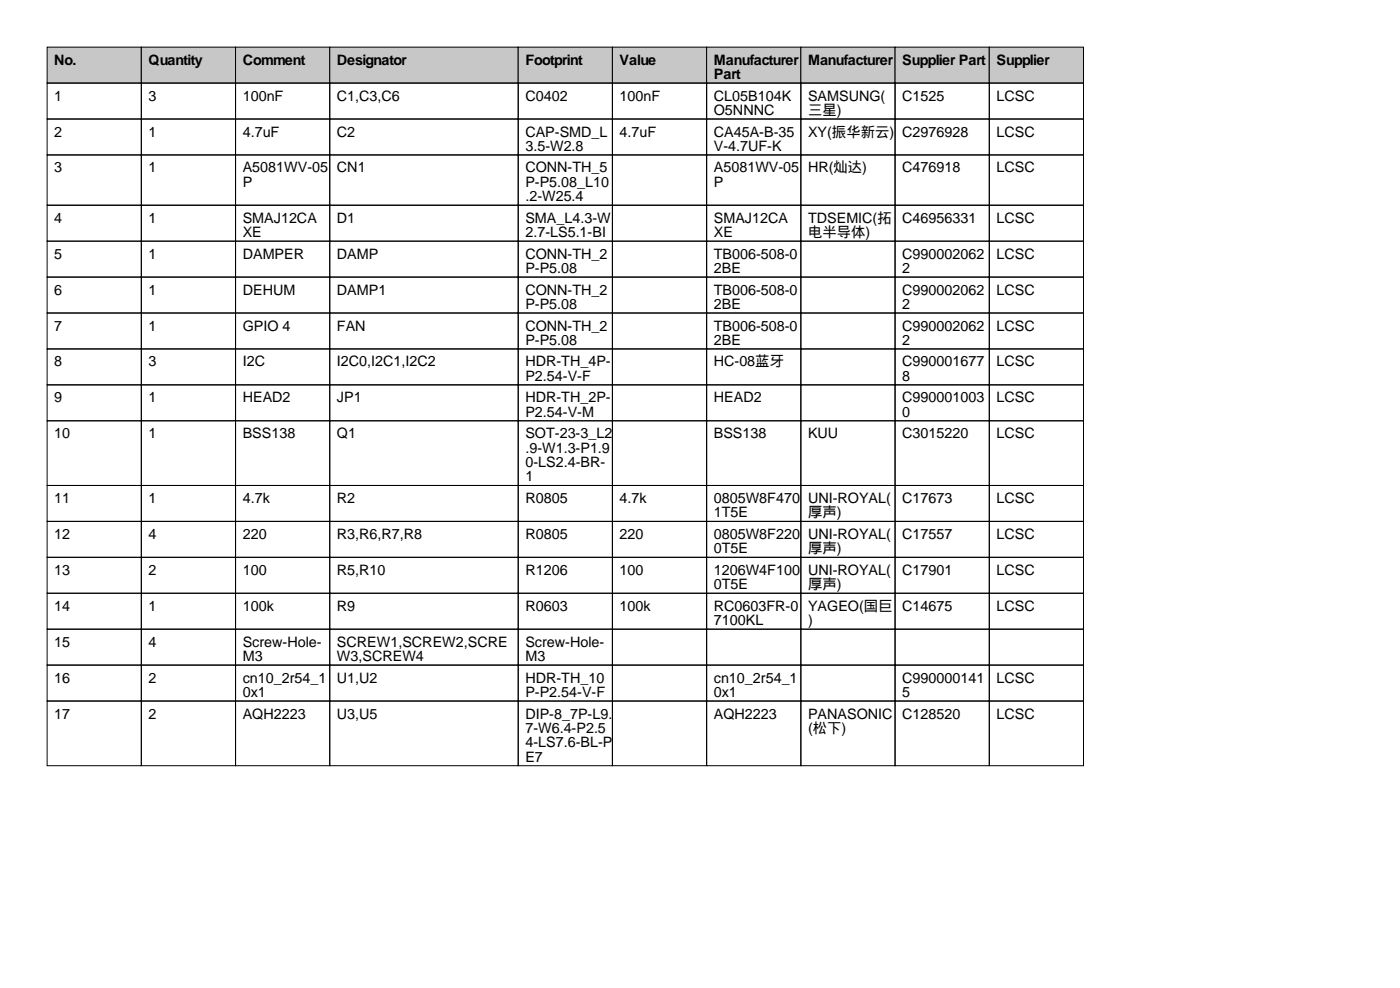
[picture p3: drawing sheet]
<svg xmlns="http://www.w3.org/2000/svg" width="297mm" height="210mm" viewBox="0 0 297 210" stroke-linecap="round" stroke-linejoin="round" font-family="sans-serif">
<defs><g id="words">
<g font-size="3">
<text x="11.5" y="13.7">No.</text>
<text x="31.5" y="13.7">Quantity</text>
<text x="51.5" y="13.7">Comment</text>
<text x="71.5" y="13.7">Designator</text>
<text x="111.5" y="13.7">Footprint</text>
<text x="131.5" y="13.7">Value</text>
<text x="151.5" y="13.7">Manufacturer</text>
<text x="151.5" y="16.8">Part</text>
<text x="171.5" y="13.7">Manufacturer</text>
<text x="191.5" y="13.7">Supplier Part</text>
<text x="211.5" y="13.7">Supplier</text>
<text x="11.5" y="21.3">1</text>
<text x="31.5" y="21.3">3</text>
<text x="51.5" y="21.3">100nF</text>
<text x="71.5" y="21.3">C1,C3,C6</text>
<text x="111.5" y="21.3">C0402</text>
<text x="131.5" y="21.3">100nF</text>
<text x="151.5" y="21.3">CL05B104K</text>
<text x="171.5" y="21.3">SAMSUNG(</text>
<text x="191.5" y="21.3">C1525</text>
<text x="211.5" y="21.3">LCSC</text>
<text x="11.5" y="29">2</text>
<text x="31.5" y="29">1</text>
<text x="51.5" y="29">4.7uF</text>
<text x="71.5" y="29">C2</text>
<text x="111.5" y="29">CAP-SMD_L</text>
<text x="131.5" y="29">4.7uF</text>
<text x="151.5" y="24.4">O5NNNC</text>
<text x="151.5" y="29">CA45A-B-35</text>
<text x="171.5" y="24.4">三星)</text>
<text x="171.5" y="29">XY(振华新云)</text>
<text x="191.5" y="29">C2976928</text>
<text x="211.5" y="29">LCSC</text>
<text x="111.5" y="32">3.5-W2.8</text>
<text x="151.5" y="32">V-4.7UF-K</text>
<text x="11.5" y="36.6">3</text>
<text x="31.5" y="36.6">1</text>
<text x="51.5" y="36.6">A5081WV-05</text>
<text x="51.5" y="39.6">P</text>
<text x="71.5" y="36.6">CN1</text>
<text x="111.5" y="36.6">CONN-TH_5</text>
<text x="111.5" y="39.6">P-P5.08_L10</text>
<text x="151.5" y="36.6">A5081WV-05</text>
<text x="151.5" y="39.6">P</text>
<text x="171.5" y="36.6">HR(灿达)</text>
<text x="191.5" y="36.6">C476918</text>
<text x="211.5" y="36.6">LCSC</text>
<text x="11.5" y="47.2">4</text>
<text x="31.5" y="47.2">1</text>
<text x="51.5" y="47.2">SMAJ12CA</text>
<text x="71.5" y="47.2">D1</text>
<text x="111.5" y="42.7">.2-W25.4</text>
<text x="111.5" y="47.2">SMA_L4.3-W</text>
<text x="151.5" y="47.2">SMAJ12CA</text>
<text x="171.5" y="47.2">TDSEMIC(拓</text>
<text x="191.5" y="47.2">C46956331</text>
<text x="211.5" y="47.2">LCSC</text>
<text x="51.5" y="50.3">XE</text>
<text x="111.5" y="50.3">2.7-LS5.1-BI</text>
<text x="151.5" y="50.3">XE</text>
<text x="171.5" y="50.3">电半导体)</text>
<text x="11.5" y="54.9">5</text>
<text x="31.5" y="54.9">1</text>
<text x="51.5" y="54.9">DAMPER</text>
<text x="71.5" y="54.9">DAMP</text>
<text x="111.5" y="54.9">CONN-TH_2</text>
<text x="111.5" y="57.9">P-P5.08</text>
<text x="151.5" y="54.9">TB006-508-0</text>
<text x="151.5" y="57.9">2BE</text>
<text x="191.5" y="54.9">C990002062</text>
<text x="191.5" y="57.9">2</text>
<text x="211.5" y="54.9">LCSC</text>
<text x="11.5" y="62.5">6</text>
<text x="31.5" y="62.5">1</text>
<text x="51.5" y="62.5">DEHUM</text>
<text x="71.5" y="62.5">DAMP1</text>
<text x="111.5" y="62.5">CONN-TH_2</text>
<text x="111.5" y="65.5">P-P5.08</text>
<text x="151.5" y="62.5">TB006-508-0</text>
<text x="151.5" y="65.5">2BE</text>
<text x="191.5" y="62.5">C990002062</text>
<text x="191.5" y="65.5">2</text>
<text x="211.5" y="62.5">LCSC</text>
<text x="11.5" y="70.1">7</text>
<text x="31.5" y="70.1">1</text>
<text x="51.5" y="70.1">GPIO 4</text>
<text x="71.5" y="70.1">FAN</text>
<text x="111.5" y="70.1">CONN-TH_2</text>
<text x="151.5" y="70.1">TB006-508-0</text>
<text x="191.5" y="70.1">C990002062</text>
<text x="211.5" y="70.1">LCSC</text>
<text x="11.5" y="77.7">8</text>
<text x="31.5" y="77.7">3</text>
<text x="51.5" y="77.7">I2C</text>
<text x="71.5" y="77.7">I2C0,I2C1,I2C2</text>
<text x="111.5" y="73.2">P-P5.08</text>
<text x="111.5" y="77.7">HDR-TH_4P-</text>
<text x="151.5" y="73.2">2BE</text>
<text x="151.5" y="77.7">HC-08蓝牙</text>
<text x="191.5" y="73.2">2</text>
<text x="191.5" y="77.7">C990001677</text>
<text x="211.5" y="77.7">LCSC</text>
<text x="111.5" y="80.8">P2.54-V-F</text>
<text x="191.5" y="80.8">8</text>
<text x="11.5" y="85.3">9</text>
<text x="31.5" y="85.3">1</text>
<text x="51.5" y="85.3">HEAD2</text>
<text x="71.5" y="85.3">JP1</text>
<text x="111.5" y="85.3">HDR-TH_2P-</text>
<text x="111.5" y="88.4">P2.54-V-M</text>
<text x="151.5" y="85.3">HEAD2</text>
<text x="191.5" y="85.3">C990001003</text>
<text x="191.5" y="88.4">0</text>
<text x="211.5" y="85.3">LCSC</text>
<text x="11.5" y="93">10</text>
<text x="31.5" y="93">1</text>
<text x="51.5" y="93">BSS138</text>
<text x="71.5" y="93">Q1</text>
<text x="111.5" y="93">SOT-23-3_L2</text>
<text x="151.5" y="93">BSS138</text>
<text x="171.5" y="93">KUU</text>
<text x="191.5" y="93">C3015220</text>
<text x="211.5" y="93">LCSC</text>
<text x="111.5" y="96">.9-W1.3-P1.9</text>
<text x="111.5" y="99.1">0-LS2.4-BR-</text>
<text x="11.5" y="106.7">11</text>
<text x="31.5" y="106.7">1</text>
<text x="51.5" y="106.7">4.7k</text>
<text x="71.5" y="106.7">R2</text>
<text x="111.5" y="102.1">1</text>
<text x="111.5" y="106.7">R0805</text>
<text x="131.5" y="106.7">4.7k</text>
<text x="151.5" y="106.7">0805W8F470</text>
<text x="171.5" y="106.7">UNI-ROYAL(</text>
<text x="191.5" y="106.7">C17673</text>
<text x="211.5" y="106.7">LCSC</text>
<text x="151.5" y="109.7">1T5E</text>
<text x="171.5" y="109.7">厚声)</text>
<text x="11.5" y="114.3">12</text>
<text x="31.5" y="114.3">4</text>
<text x="51.5" y="114.3">220</text>
<text x="71.5" y="114.3">R3,R6,R7,R8</text>
<text x="111.5" y="114.3">R0805</text>
<text x="131.5" y="114.3">220</text>
<text x="151.5" y="114.3">0805W8F220</text>
<text x="151.5" y="117.4">0T5E</text>
<text x="171.5" y="114.3">UNI-ROYAL(</text>
<text x="171.5" y="117.4">厚声)</text>
<text x="191.5" y="114.3">C17557</text>
<text x="211.5" y="114.3">LCSC</text>
<text x="11.5" y="121.9">13</text>
<text x="31.5" y="121.9">2</text>
<text x="51.5" y="121.9">100</text>
<text x="71.5" y="121.9">R5,R10</text>
<text x="111.5" y="121.9">R1206</text>
<text x="131.5" y="121.9">100</text>
<text x="151.5" y="121.9">1206W4F100</text>
<text x="151.5" y="125">0T5E</text>
<text x="171.5" y="121.9">UNI-ROYAL(</text>
<text x="171.5" y="125">厚声)</text>
<text x="191.5" y="121.9">C17901</text>
<text x="211.5" y="121.9">LCSC</text>
<text x="11.5" y="129.5">14</text>
<text x="31.5" y="129.5">1</text>
<text x="51.5" y="129.5">100k</text>
<text x="71.5" y="129.5">R9</text>
<text x="111.5" y="129.5">R0603</text>
<text x="131.5" y="129.5">100k</text>
<text x="151.5" y="129.5">RC0603FR-0</text>
<text x="171.5" y="129.5">YAGEO(国巨</text>
<text x="191.5" y="129.5">C14675</text>
<text x="211.5" y="129.5">LCSC</text>
<text x="11.5" y="137.2">15</text>
<text x="31.5" y="137.2">4</text>
<text x="51.5" y="137.2">Screw-Hole-</text>
<text x="71.5" y="137.2">SCREW1,SCREW2,SCRE</text>
<text x="111.5" y="137.2">Screw-Hole-</text>
<text x="151.5" y="132.6">7100KL</text>
<text x="171.5" y="132.6">)</text>
<text x="51.5" y="140.2">M3</text>
<text x="71.5" y="140.2">W3,SCREW4</text>
<text x="111.5" y="140.2">M3</text>
<text x="11.5" y="144.8">16</text>
<text x="31.5" y="144.8">2</text>
<text x="51.5" y="144.8">cn10_2r54_1</text>
<text x="51.5" y="147.8">0x1</text>
<text x="71.5" y="144.8">U1,U2</text>
<text x="111.5" y="144.8">HDR-TH_10</text>
<text x="111.5" y="147.8">P-P2.54-V-F</text>
<text x="151.5" y="144.8">cn10_2r54_1</text>
<text x="151.5" y="147.8">0x1</text>
<text x="191.5" y="144.8">C990000141</text>
<text x="191.5" y="147.8">5</text>
<text x="211.5" y="144.8">LCSC</text>
<text x="11.5" y="152.4">17</text>
<text x="31.5" y="152.4">2</text>
<text x="51.5" y="152.4">AQH2223</text>
<text x="71.5" y="152.4">U3,U5</text>
<text x="111.5" y="152.4">DIP-8_7P-L9.</text>
<text x="111.5" y="155.5">7-W6.4-P2.5</text>
<text x="151.5" y="152.4">AQH2223</text>
<text x="171.5" y="152.4">PANASONIC</text>
<text x="171.5" y="155.5">(松下)</text>
<text x="191.5" y="152.4">C128520</text>
<text x="211.5" y="152.4">LCSC</text>
<text x="111.5" y="158.5">4-LS7.6-BL-P</text>
<text x="111.5" y="161.5">E7</text>
</g>
</g></defs>
<g fill="#c7c7c7" stroke="#000" stroke-width=".21">
<path d="M10 10h20v7.6h-20z"/>
<path d="M30 10h20v7.6h-20z"/>
<path d="M50 10h20v7.6h-20z"/>
<path d="M70 10h40v7.6h-40z"/>
<path d="M110 10h20v7.6h-20z"/>
<path d="M130 10h20v7.6h-20z"/>
<path d="M150 10h20v7.6h-20z"/>
<path d="M170 10h20v7.6h-20z"/>
<path d="M190 10h20v7.6h-20z"/>
<path d="M210 10h20v7.6h-20z"/>
</g>
<g fill="none" stroke="#000" stroke-width=".21">
<path d="M10 17.6h20v7.6h-20zM30 17.6h20v7.6h-20zM50 17.6h20v7.6h-20zM70 17.6h40v7.6h-40zM110 17.6h20v7.6h-20zM130 17.6h20v7.6h-20zM150 17.6h20v7.6h-20zM170 17.6h20v7.6h-20zM190 17.6h20v7.6h-20zM210 17.6h20v7.6h-20zM10 25.2h20v7.7h-20zM10 32.9h20v10.6h-20z"/>
<path d="M30 25.2h20v7.7h-20zM30 32.9h20v10.6h-20zM50 25.2h20v7.7h-20zM50 32.9h20v10.6h-20zM70 25.2h40v7.7h-40zM70 32.9h40v10.6h-40zM110 25.2h20v7.7h-20zM110 32.9h20v10.6h-20zM130 25.2h20v7.7h-20zM130 32.9h20v10.6h-20zM150 25.2h20v7.7h-20zM150 32.9h20v10.6h-20z"/>
<path d="M170 25.2h20v7.7h-20zM170 32.9h20v10.6h-20zM190 25.2h20v7.7h-20zM190 32.9h20v10.6h-20zM210 25.2h20v7.7h-20zM210 32.9h20v10.6h-20zM10 43.5h20v7.6h-20zM10 51.1h20v7.7h-20zM10 58.8h20v7.6h-20zM30 43.5h20v7.6h-20zM30 51.1h20v7.7h-20zM30 58.8h20v7.6h-20z"/>
<path d="M50 43.5h20v7.6h-20zM50 51.1h20v7.7h-20zM50 58.8h20v7.6h-20zM70 43.5h40v7.6h-40zM70 51.1h40v7.7h-40zM70 58.8h40v7.6h-40zM110 43.5h20v7.6h-20zM110 51.1h20v7.7h-20zM110 58.8h20v7.6h-20zM130 43.5h20v7.6h-20zM130 51.1h20v7.7h-20zM130 58.8h20v7.6h-20z"/>
<path d="M150 43.5h20v7.6h-20zM150 51.1h20v7.7h-20zM150 58.8h20v7.6h-20zM170 43.5h20v7.6h-20zM170 51.1h20v7.7h-20zM170 58.8h20v7.6h-20zM190 43.5h20v7.6h-20zM190 51.1h20v7.7h-20zM190 58.8h20v7.6h-20zM210 43.5h20v7.6h-20zM210 51.1h20v7.7h-20zM210 58.8h20v7.6h-20z"/>
<path d="M10 66.4h20v7.6h-20zM10 74h20v7.6h-20zM30 66.4h20v7.6h-20zM30 74h20v7.6h-20zM50 66.4h20v7.6h-20zM50 74h20v7.6h-20zM70 66.4h40v7.6h-40zM70 74h40v7.6h-40zM110 66.4h20v7.6h-20zM110 74h20v7.6h-20zM130 66.4h20v7.6h-20zM130 74h20v7.6h-20z"/>
<path d="M150 66.4h20v7.6h-20zM150 74h20v7.6h-20zM170 66.4h20v7.6h-20zM170 74h20v7.6h-20zM190 66.4h20v7.6h-20zM190 74h20v7.6h-20zM210 66.4h20v7.6h-20zM210 74h20v7.6h-20zM10 81.6h20v7.6h-20zM10 89.2h20v13.8h-20zM30 81.6h20v7.6h-20zM30 89.2h20v13.8h-20z"/>
<path d="M50 81.6h20v7.6h-20zM50 89.2h20v13.8h-20zM70 81.6h40v7.6h-40zM70 89.2h40v13.8h-40zM110 81.6h20v7.6h-20zM110 89.2h20v13.8h-20zM130 81.6h20v7.6h-20zM130 89.2h20v13.8h-20zM150 81.6h20v7.6h-20zM150 89.2h20v13.8h-20zM170 81.6h20v7.6h-20zM170 89.2h20v13.8h-20z"/>
<path d="M190 81.6h20v7.6h-20zM190 89.2h20v13.8h-20zM210 81.6h20v7.6h-20zM210 89.2h20v13.8h-20zM10 103h20v7.6h-20zM10 110.6h20v7.6h-20zM10 118.2h20v7.6h-20zM30 103h20v7.6h-20zM30 110.6h20v7.6h-20zM30 118.2h20v7.6h-20zM50 103h20v7.6h-20zM50 110.6h20v7.6h-20z"/>
<path d="M50 118.2h20v7.6h-20zM70 103h40v7.6h-40zM70 110.6h40v7.6h-40zM70 118.2h40v7.6h-40zM110 103h20v7.6h-20zM110 110.6h20v7.6h-20zM110 118.2h20v7.6h-20zM130 103h20v7.6h-20zM130 110.6h20v7.6h-20zM130 118.2h20v7.6h-20zM150 103h20v7.6h-20zM150 110.6h20v7.6h-20z"/>
<path d="M150 118.2h20v7.6h-20zM170 103h20v7.6h-20zM170 110.6h20v7.6h-20zM170 118.2h20v7.6h-20zM190 103h20v7.6h-20zM190 110.6h20v7.6h-20zM190 118.2h20v7.6h-20zM210 103h20v7.6h-20zM210 110.6h20v7.6h-20zM210 118.2h20v7.6h-20zM10 125.8h20v7.6h-20zM10 133.4h20v7.7h-20z"/>
<path d="M30 125.8h20v7.6h-20zM30 133.4h20v7.7h-20zM50 125.8h20v7.6h-20zM50 133.4h20v7.7h-20zM70 125.8h40v7.6h-40zM70 133.4h40v7.7h-40zM110 125.8h20v7.6h-20zM110 133.4h20v7.7h-20zM130 125.8h20v7.6h-20zM130 133.4h20v7.7h-20zM150 125.8h20v7.6h-20zM150 133.4h20v7.7h-20z"/>
<path d="M170 125.8h20v7.6h-20zM170 133.4h20v7.7h-20zM190 125.8h20v7.6h-20zM190 133.4h20v7.7h-20zM210 125.8h20v7.6h-20zM210 133.4h20v7.7h-20zM10 141.1h20v7.6h-20zM10 148.7h20v13.7h-20zM30 141.1h20v7.6h-20zM30 148.7h20v13.7h-20zM50 141.1h20v7.6h-20zM50 148.7h20v13.7h-20z"/>
<path d="M70 141.1h40v7.6h-40zM70 148.7h40v13.7h-40zM110 141.1h20v7.6h-20zM110 148.7h20v13.7h-20zM130 141.1h20v7.6h-20zM130 148.7h20v13.7h-20zM150 141.1h20v7.6h-20zM150 148.7h20v13.7h-20zM170 141.1h20v7.6h-20zM170 148.7h20v13.7h-20zM190 141.1h20v7.6h-20zM190 148.7h20v13.7h-20z"/>
<path d="M210 141.1h20v7.6h-20zM210 148.7h20v13.7h-20z"/>
</g>
<use href="#words"/>
</svg>
